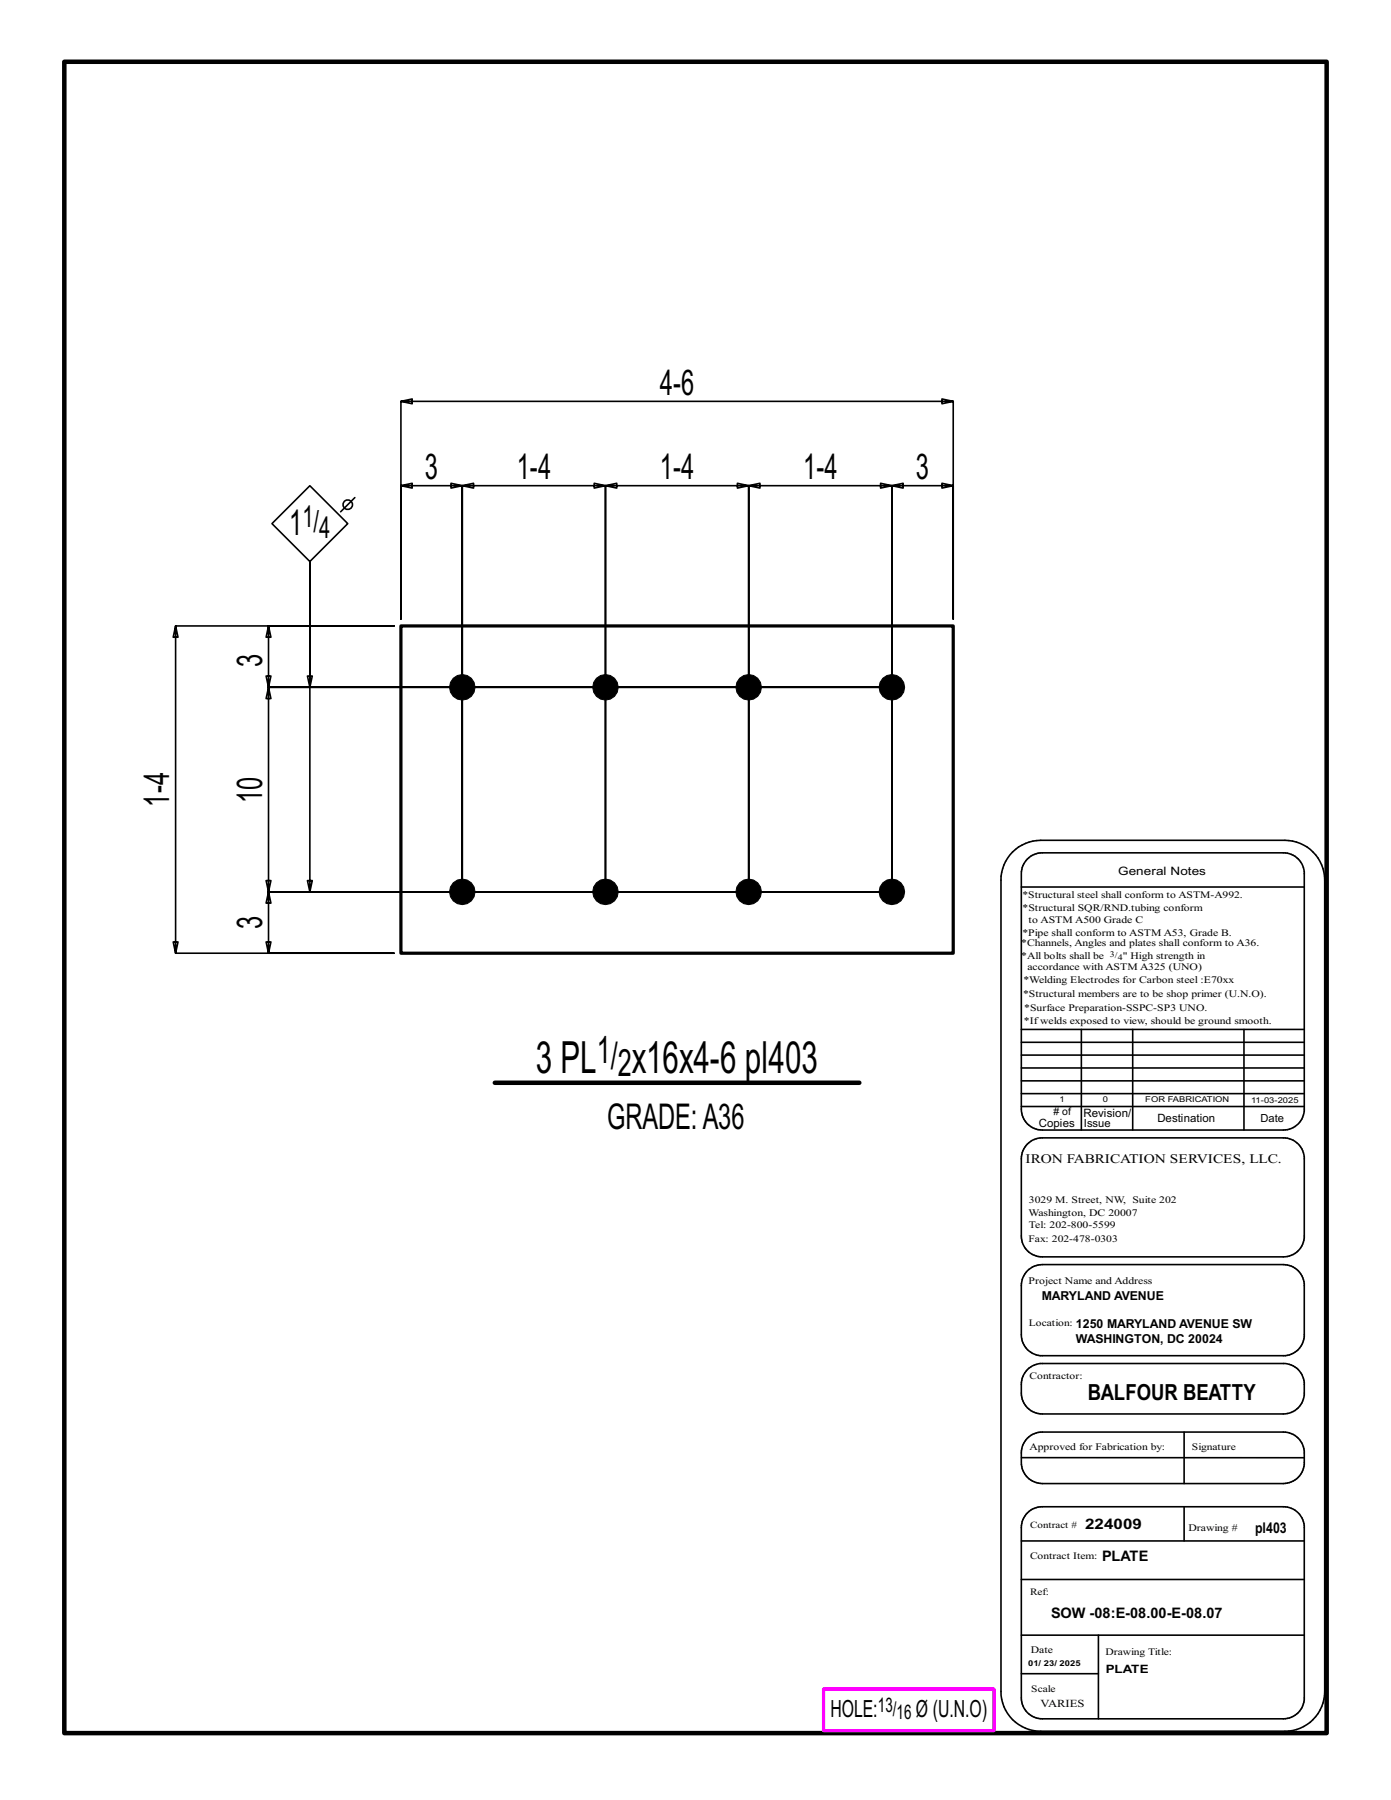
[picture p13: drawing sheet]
<svg xmlns="http://www.w3.org/2000/svg" width="216mm" height="279mm" viewBox="0 0 216 279" stroke-linecap="round" stroke-linejoin="round" font-family="sans-serif">
<defs><g id="words">
<g font-size="6.9">
<text x="83.2" y="166.5">3 PL</text>
<text x="98.1" y="166.5">x16x4-6 pl403</text>
</g>
<g font-size="5.9">
<text x="92.6" y="165">1/</text>
<text x="95.9" y="167">2</text>
</g>
<g font-size="5.5">
<text x="102.4" y="61.3">4-6</text>
<text x="66" y="74.4">3</text>
<text x="80.2" y="74.4">1-4</text>
<text x="102.4" y="74.4">1-4</text>
<text x="124.7" y="74.4">1-4</text>
<text x="142.2" y="74.4">3</text>
<text x="44.9" y="83.1">1</text>
<text x="40.7" y="103.5" transform="rotate(-90 40.7 103.5)">3</text>
<text x="26.3" y="125.2" transform="rotate(-90 26.3 125.2)">1-4</text>
<text x="40.7" y="124.6" transform="rotate(-90 40.7 124.6)">10</text>
<text x="40.7" y="144.2" transform="rotate(-90 40.7 144.2)">3</text>
<text x="94.2" y="175.2">GRADE:A36</text>
</g>
<g font-size="4.7">
<text x="46.9" y="81.8">1/</text>
<text x="49.6" y="83.5">4</text>
</g>
<g font-size="3.7">
<text x="128.9" y="266.6">HOLE:</text>
<text x="142.2" y="266.6">Ø (U.N.O)</text>
</g>
<text font-size="3.4" x="168.8" y="217.4">BALFOUR BEATTY</text>
<g font-size="3.1">
<text x="136.3" y="265.8">13/</text>
<text x="139.2" y="266.9">16</text>
</g>
<g font-size="2.3">
<text x="168.4" y="237.3">224009</text>
<text x="194.8" y="238">pl403</text>
<text x="171" y="242.3">PLATE</text>
<text x="163.1" y="251.2">SOW -08:E-08.00-E-08.07</text>
</g>
<text font-size="2" x="159.2" y="180.5">IRON FABRICATION SERVICES, LLC.</text>
<g font-size="1.9">
<text x="161.7" y="201.8">MARYLAND AVENUE</text>
<text x="167" y="208.5">WASHINGTON, DC 20024</text>
<text x="167" y="206.1">1250 MARYLAND AVENUE SW</text>
</g>
<g font-size="1.8">
<text x="173.6" y="135.8">General Notes</text>
<text x="168.2" y="173.3">Revision/</text>
<text x="161.2" y="174.9">Copies</text>
<text x="179.6" y="174.2">Destination</text>
<text x="171.6" y="259.7">PLATE</text>
</g>
<g font-size="1.7">
<text x="168.2" y="174.9">Issue</text>
<text x="195.7" y="174.2">Date</text>
<text x="161.5" y="265">VARIES</text>
</g>
<g font-size="1.6">
<text x="158.7" y="141.5">*Structural SQR/RND.tubing conform</text>
<text x="159.7" y="143.3">to ASTM A500 Grade C</text>
<text x="158.5" y="146.9">*Channels, Angles and plates shall conform to A36.</text>
<text x="158.5" y="148.8">*All bolts shall be</text>
<text x="158.7" y="145.2">*Pipe shall conform to ASTM A53, Grade B.</text>
<text x="174.3" y="148.8">&quot; High strength in</text>
<text x="158.8" y="154.8">*Structural members are to be shop primer (U.N.O).</text>
<text x="158.9" y="152.7">*Welding Electrodes for Carbon steel :E70xx</text>
<text x="159.5" y="150.6">accordance with ASTM A325 (UNO)</text>
<text x="158.9" y="158.9">*Ifwelds exposed to view, should be ground smooth.</text>
<text x="159" y="157">*Surface Preparation-SSPC-SP3 UNO.</text>
<text x="163.5" y="173.1"># of</text>
<text x="159.7" y="188.7">Washington, DC 20007</text>
<text x="159.7" y="190.6">Tel: 202-800-5599</text>
<text x="159.7" y="186.8">3029 M. Street, NW, Suite 202</text>
<text x="159.7" y="199.3">Project Name and Address</text>
<text x="159.8" y="225.1">Approved for Fabrication by:</text>
<text x="184.5" y="237.6">Drawing #</text>
<text x="160" y="256.6">Date</text>
</g>
<g font-size="1.5">
<text x="158.7" y="139.4">*Structural steel shall conform to ASTM-A992.</text>
<text x="159.7" y="192.7">Fax: 202-478-0303</text>
<text x="159.7" y="205.8">Location:</text>
<text x="159.8" y="214">Contractor:</text>
<text x="185" y="225.1">Signature</text>
<text x="159.9" y="237.1">Contract #</text>
<text x="159.9" y="241.9">Contract Item:</text>
<text x="159.9" y="247.6">Ref:</text>
<text x="171.6" y="256.9">Drawing Title:</text>
<text x="160.1" y="262.7">Scale</text>
</g>
<g font-size="1.3">
<text x="172.3" y="148.5">3/</text>
<text x="173.5" y="149">4</text>
</g>
<g font-size="1.2">
<text x="164.5" y="171.1">1</text>
<text x="171.2" y="171.1">0</text>
<text x="177.8" y="171.1">FOR FABRICATION</text>
<text x="194.2" y="171.2">11-03-2025</text>
<text x="159.6" y="258.7">01/ 23/ 2025</text>
</g>
</g></defs>
<g fill="none" stroke="#000" stroke-width=".25">
<path d="M55.1 77.2l-2.2 2.2M62.2 62.3l1.8 .4v-.8l-1.8 .4h85.8l-1.8 .4v-.8l1.8 .4v33.8v-20.7l-1.8-.4v.8l1.8-.4h-9.6l1.8-.4v.8l-1.8-.4v63v-63l-1.7-.4v.8l1.7-.4h-22.2l1.8-.4v.8l-1.8-.4v63v-63l-1.7-.4v.8l1.7-.4h-22.2l1.7-.4v.8l-1.7-.4v63v-63l-1.8-.4v.8l1.8-.4h-22.2l1.7-.4v.8l-1.7-.4v63v-63l-1.8-.4v.8l1.8-.4h-9.6l1.8-.4v.8l-1.8-.4v20.7zM27.3 97.2l.3 1.7h-.7l.4-1.7h33.9h-19.5l-.4 1.7h.8l-.4-1.7v9.5l-.4-1.8h.8l-.4 1.8h96.7h-96.7l-.4 1.7h.8l-.4-1.7v31.7l-.4-1.7h.8l-.4 1.7h96.7h-96.7l-.4 1.8h.8l-.4-1.8v9.6l-.4-1.8h.8l-.4 1.8h19.5h-33.9l.3-1.8h-.7l.4 1.8zM42.2 81.3l5.9-5.9 5.9 5.9-5.9 5.9zM48.1 106.7l.4-1.8h-.8l.4 1.8v-19.5v51.2l-.4-1.7h.8l-.4 1.7M157.2 132.3a6.3 6.3 0 0 1 4.3-1.9h37.9a6.2 6.2 0 0 1 6.2 6.2v126a6.2 6.2 0 0 1-6.2 6.1h-37.9a6.1 6.1 0 0 1-6.1-6.1v-126a6.1 6.1 0 0 1 1.8-4.3zM158.5 137.7h43.9M159.5 133.3a3.3 3.3 0 0 1 2.3-.9h37.4a3.3 3.3 0 0 1 3.2 2.9v37.2a3.2 3.2 0 0 1-3.2 2.9h-37.4a3.2 3.2 0 0 1-3.3-3.2v-36.6a3.2 3.2 0 0 1 1-2.3zM158.5 159.8h43.9M167.8 159.8v15.6M175.8 159.8v15.6M193.1 159.8v15.6"/>
<path d="M158.5 165.8h43.9M158.5 167.8h43.9M158.5 163.8h43.9M158.5 161.8h43.9M158.5 171.8h43.9M158.5 169.8h43.9M159.5 177.6a3.3 3.3 0 0 1 2.3-1h37.4a3.3 3.3 0 0 1 3.2 3v12.6a3.3 3.3 0 0 1-3.2 2.9h-37.4a3.2 3.2 0 0 1-3.3-3.2v-12a3.2 3.2 0 0 1 1-2.3zM159.5 197.2l1-.7 1.3-.2h37.4a3.3 3.3 0 0 1 3.2 2.9v8.3a3.2 3.2 0 0 1-2.9 2.9h-38.1a3.3 3.3 0 0 1-2.9-3.2v-8l.3-.9zM159.5 212.6l.7-.6 1.2-.4h37.8a3.2 3.2 0 0 1 3.2 3v2a3.3 3.3 0 0 1-3.2 2.9h-37.4a3.2 3.2 0 0 1-3.3-3.3v-1.3a3.3 3.3 0 0 1 1-2.3zM158.5 239.2h43.9M158.5 226.3h43.9M159.5 234.8a3.3 3.3 0 0 1 2.3-.9h37.4a3.3 3.3 0 0 1 3.2 2.9v27.1a3.3 3.3 0 0 1-3.2 2.9h-37.4a3.2 3.2 0 0 1-3.3-3.2v-26.5a3.2 3.2 0 0 1 1-2.3z"/>
<path d="M159.5 223.2a3.3 3.3 0 0 1 2.3-.9h37.4a3.3 3.3 0 0 1 3.2 2.9v2.1a3.3 3.3 0 0 1-3.2 3h-37.4a3.3 3.3 0 0 1-3.3-3.3v-1.5a3.2 3.2 0 0 1 1-2.3zM183.8 222.3v8M183.8 233.9v5.3M158.5 245.2h43.9M158.5 259.8h12M158.5 253.8h43.9M170.5 253.8v13"/>
<circle cx="54" cy="78.3" r=".74"/>
</g>
<path d="M10 9.6h195.9v259.4h-195.9zM76.8 168.1h56.6" fill="none" stroke="#000" stroke-width=".7"/>
<path d="M127.8 262.2h26.5v6.4h-26.5z" fill="none" stroke="#f0f" stroke-width=".5"/>
<g fill="#000" stroke="#000" stroke-width=".16">
<circle cx="71.8" cy="106.7" r="1.98"/>
<circle cx="94" cy="106.7" r="1.98"/>
<circle cx="116.2" cy="106.7" r="1.98"/>
<circle cx="138.4" cy="106.7" r="1.98"/>
<circle cx="71.8" cy="138.4" r="1.98"/>
<circle cx="94" cy="138.4" r="1.98"/>
<circle cx="116.2" cy="138.4" r="1.98"/>
<circle cx="138.4" cy="138.4" r="1.98"/>
</g>
<path d="M62.2 97.2h85.8v50.8h-85.8z" fill="none" stroke="#000" stroke-width=".5"/>
<use href="#words"/>
</svg>
